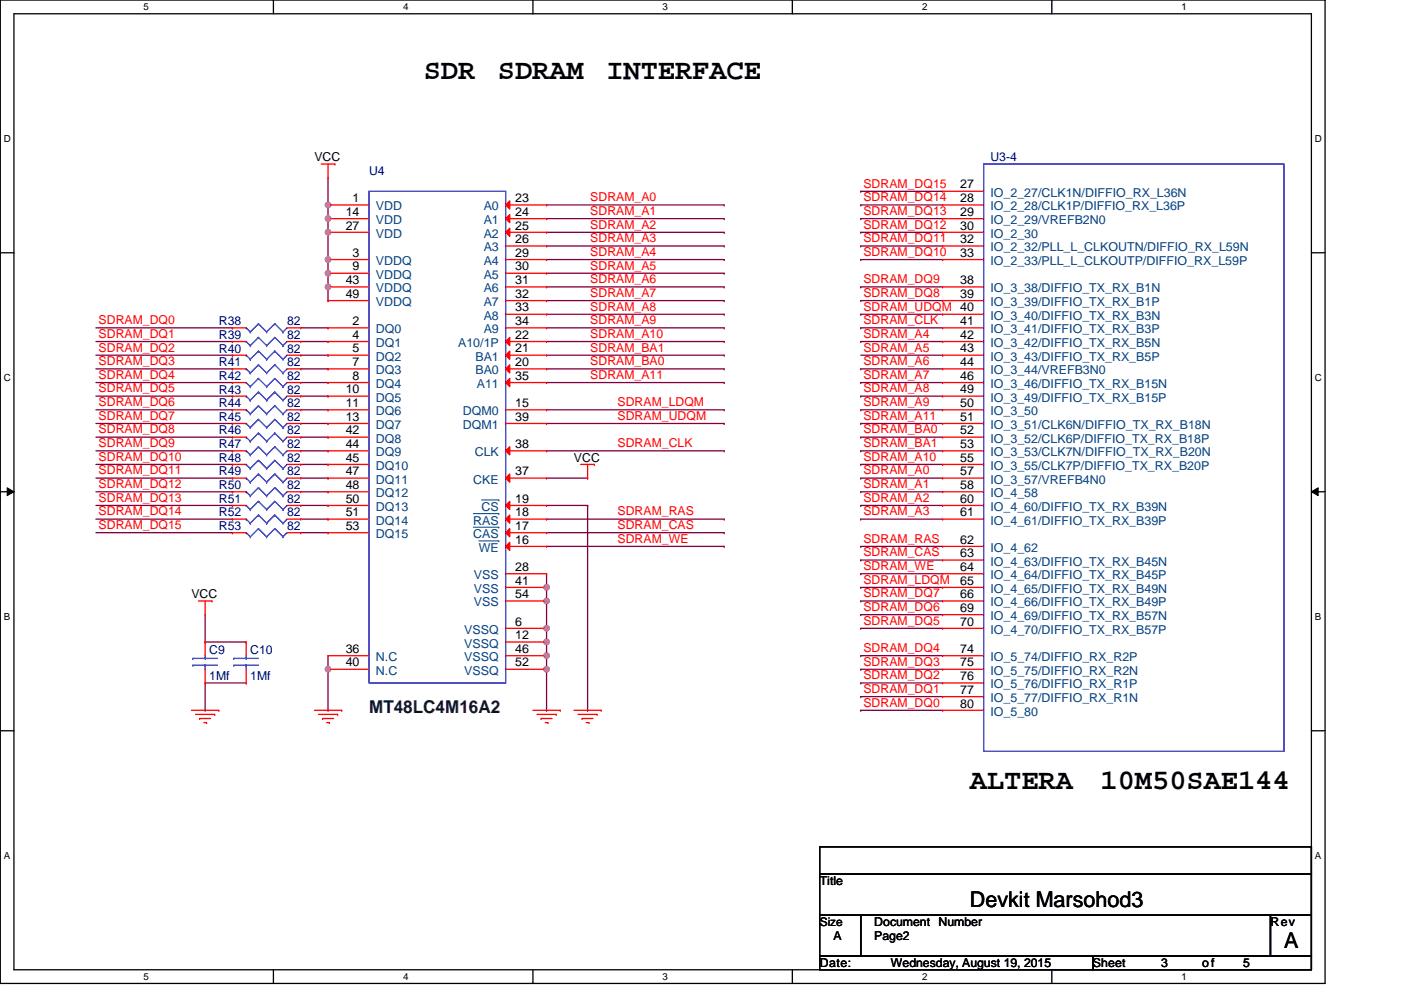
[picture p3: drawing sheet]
<svg xmlns="http://www.w3.org/2000/svg" width="297mm" height="210mm" viewBox="0 0 297 210" stroke-linecap="round" stroke-linejoin="round" font-family="sans-serif">
<defs><g id="words">
<g font-size="6.1">
<text x="89.8" y="16.7">SDR</text>
<text x="105.6" y="16.7">SDRAM</text>
<text x="128.6" y="16.7">INTERFACE</text>
<text x="205.7" y="167.2">ALTERA</text>
<text x="233.4" y="167.2">10M50SAE144</text>
</g>
<g font-size="4.6">
<text x="205.7" y="192.4">Devkit Marsohod3</text>
<text x="272.2" y="201.1">A</text>
</g>
<text font-size="3.7" fill="#000040" x="78.3" y="151.2">MT48LC4M16A2</text>
<g font-size="2.6">
<text x="66.7" y="34.2">VCC</text>
<text x="203.6" y="40">27</text>
<text x="73.3" y="45.8">14</text>
<text x="74.8" y="42.9">1</text>
<text x="109.2" y="42.9">23</text>
<text x="109.2" y="45.8">24</text>
<text x="203.6" y="42.9">28</text>
<text x="203.6" y="45.8">29</text>
<text x="73.3" y="48.7">27</text>
<text x="109.2" y="48.7">25</text>
<text x="109.2" y="51.6">26</text>
<text x="203.6" y="48.7">30</text>
<text x="203.6" y="51.6">32</text>
<text x="74.8" y="54.4">3</text>
<text x="74.8" y="57.3">9</text>
<text x="109.2" y="57.3">30</text>
<text x="109.2" y="54.4">29</text>
<text x="203.6" y="54.4">33</text>
<text x="73.3" y="60.2">43</text>
<text x="73.3" y="63.1">49</text>
<text x="109.2" y="63.1">32</text>
<text x="109.2" y="60.2">31</text>
<text x="203.6" y="60.2">38</text>
<text x="203.6" y="63.1">39</text>
<text x="74.8" y="68.9">2</text>
<text x="74.8" y="71.8">4</text>
<text x="109.2" y="71.8">22</text>
<text x="109.2" y="68.9">34</text>
<text x="109.2" y="66">33</text>
<text x="203.6" y="68.9">41</text>
<text x="203.6" y="71.8">42</text>
<text x="74.8" y="74.7">5</text>
<text x="74.8" y="77.6">7</text>
<text x="109.2" y="77.6">20</text>
<text x="109.2" y="74.7">21</text>
<text x="203.6" y="74.7">43</text>
<text x="203.6" y="77.6">44</text>
<text x="73.3" y="83.4">10</text>
<text x="74.8" y="80.5">8</text>
<text x="109.2" y="80.5">35</text>
<text x="203.6" y="80.5">46</text>
<text x="203.6" y="83.4">49</text>
<text x="73.3" y="86.3">11</text>
<text x="73.3" y="89.2">13</text>
<text x="109.2" y="86.3">15</text>
<text x="109.2" y="89.2">39</text>
<text x="203.6" y="86.3">50</text>
<text x="203.6" y="89.2">51</text>
<text x="73.3" y="95">44</text>
<text x="73.3" y="92.1">42</text>
<text x="109.2" y="95">38</text>
<text x="203.6" y="92.1">52</text>
<text x="203.6" y="95">53</text>
<text x="73.3" y="100.8">47</text>
<text x="73.3" y="97.9">45</text>
<text x="109.2" y="100.8">37</text>
<text x="121.7" y="97.9">VCC</text>
<text x="203.6" y="97.9">55</text>
<text x="203.6" y="100.8">57</text>
<text x="73.3" y="106.6">50</text>
<text x="73.3" y="103.7">48</text>
<text x="109.2" y="106.6">19</text>
<text x="203.6" y="103.7">58</text>
<text x="203.6" y="106.6">60</text>
<text x="73.3" y="112.4">53</text>
<text x="73.3" y="109.5">51</text>
<text x="109.2" y="112.4">17</text>
<text x="109.2" y="109.5">18</text>
<text x="203.6" y="109.5">61</text>
<text x="109.2" y="115.3">16</text>
<text x="203.6" y="118.2">63</text>
<text x="203.6" y="115.3">62</text>
<text x="109.2" y="124">41</text>
<text x="109.2" y="121.1">28</text>
<text x="203.6" y="121.1">64</text>
<text x="203.6" y="124">65</text>
<text x="40.6" y="126.9">VCC</text>
<text x="109.2" y="126.8">54</text>
<text x="203.6" y="126.8">66</text>
<text x="203.6" y="129.7">69</text>
<text x="109.2" y="132.6">6</text>
<text x="109.2" y="135.5">12</text>
<text x="203.6" y="132.6">70</text>
<text x="73.3" y="141.3">40</text>
<text x="73.3" y="138.4">36</text>
<text x="109.2" y="141.3">52</text>
<text x="109.2" y="138.4">46</text>
<text x="203.6" y="138.4">74</text>
<text x="203.6" y="141.3">75</text>
<text x="203.6" y="144.2">76</text>
<text x="203.6" y="147.1">77</text>
<text x="203.6" y="150">80</text>
<text x="173.8" y="187.7">Title</text>
<text x="185.4" y="196.4">Document Number</text>
<text x="269.4" y="196.4">Rev</text>
<text x="176.7" y="199.3">A</text>
<text x="185.4" y="199.3">Page2</text>
<text x="173.8" y="205">Date:</text>
<text x="188.9" y="205">Wednesday, August 19, 2015</text>
<text x="231.7" y="205">Sheet</text>
<text x="246.2" y="205">3</text>
<text x="254.9" y="205">of</text>
<text x="263.6" y="205">5</text>
</g>
<g font-size="2.6" fill="#000080">
<text x="210" y="34.2">U3-4</text>
<text x="78.3" y="37.1">U4</text>
<text x="46.4" y="71.8">R39</text>
<text x="46.4" y="69">R38</text>
<text x="60.9" y="71.8">82</text>
<text x="60.9" y="69">82</text>
<text x="46.4" y="77.6">R41</text>
<text x="46.4" y="74.7">R40</text>
<text x="60.9" y="77.6">82</text>
<text x="60.9" y="74.7">82</text>
<text x="46.4" y="80.5">R42</text>
<text x="46.4" y="83.4">R43</text>
<text x="60.9" y="80.5">82</text>
<text x="60.9" y="83.4">82</text>
<text x="46.4" y="86.3">R44</text>
<text x="46.4" y="89.2">R45</text>
<text x="60.9" y="86.3">82</text>
<text x="60.9" y="89.2">82</text>
<text x="46.4" y="92.1">R46</text>
<text x="46.4" y="95">R47</text>
<text x="60.9" y="92.1">82</text>
<text x="60.9" y="95">82</text>
<text x="46.4" y="97.9">R48</text>
<text x="46.4" y="100.8">R49</text>
<text x="60.9" y="97.9">82</text>
<text x="60.9" y="100.8">82</text>
<text x="46.4" y="106.6">R51</text>
<text x="46.4" y="103.7">R50</text>
<text x="60.9" y="106.6">82</text>
<text x="60.9" y="103.7">82</text>
<text x="46.4" y="109.5">R52</text>
<text x="46.4" y="112.4">R53</text>
<text x="60.9" y="109.5">82</text>
<text x="60.9" y="112.4">82</text>
<text x="44.4" y="138.7">C9</text>
<text x="53.1" y="138.7">C10</text>
<text x="44.4" y="144.2">1Mf</text>
<text x="53.1" y="144.2">1Mf</text>
</g>
<g font-size="2.6" fill="#f00">
<text x="183.1" y="39.8">SDRAM_DQ15</text>
<text x="125.2" y="45.6">SDRAM_A1</text>
<text x="125.2" y="42.7">SDRAM_A0</text>
<text x="183.1" y="42.7">SDRAM_DQ14</text>
<text x="183.1" y="45.6">SDRAM_DQ13</text>
<text x="125.2" y="51.4">SDRAM_A3</text>
<text x="125.2" y="48.5">SDRAM_A2</text>
<text x="183.1" y="51.4">SDRAM_DQ11</text>
<text x="183.1" y="48.5">SDRAM_DQ12</text>
<text x="125.2" y="54.3">SDRAM_A4</text>
<text x="125.2" y="57.2">SDRAM_A5</text>
<text x="183.1" y="54.3">SDRAM_DQ10</text>
<text x="125.2" y="65.8">SDRAM_A8</text>
<text x="125.2" y="62.9">SDRAM_A7</text>
<text x="125.2" y="60">SDRAM_A6</text>
<text x="183.1" y="60">SDRAM_DQ9</text>
<text x="183.1" y="62.9">SDRAM_DQ8</text>
<text x="183.1" y="65.8">SDRAM_UDQM 40</text>
<text x="20.9" y="68.7">SDRAM_DQ0</text>
<text x="20.9" y="71.6">SDRAM_DQ1</text>
<text x="125.2" y="71.6">SDRAM_A10</text>
<text x="125.2" y="68.7">SDRAM_A9</text>
<text x="183.1" y="68.7">SDRAM_CLK</text>
<text x="183.1" y="71.6">SDRAM_A4</text>
<text x="20.9" y="74.5">SDRAM_DQ2</text>
<text x="20.9" y="77.4">SDRAM_DQ3</text>
<text x="125.2" y="74.5">SDRAM_BA1</text>
<text x="125.2" y="77.4">SDRAM_BA0</text>
<text x="183.1" y="74.5">SDRAM_A5</text>
<text x="183.1" y="77.4">SDRAM_A6</text>
<text x="20.9" y="80.3">SDRAM_DQ4</text>
<text x="20.9" y="83.2">SDRAM_DQ5</text>
<text x="125.2" y="80.3">SDRAM_A11</text>
<text x="183.1" y="80.3">SDRAM_A7</text>
<text x="183.1" y="83.2">SDRAM_A8</text>
<text x="20.9" y="86.1">SDRAM_DQ6</text>
<text x="20.9" y="89">SDRAM_DQ7</text>
<text x="130.9" y="86.1">SDRAM_LDQM</text>
<text x="130.9" y="89">SDRAM_UDQM</text>
<text x="183.1" y="86.1">SDRAM_A9</text>
<text x="183.1" y="89">SDRAM_A11</text>
<text x="20.9" y="91.9">SDRAM_DQ8</text>
<text x="20.9" y="94.8">SDRAM_DQ9</text>
<text x="130.9" y="94.8">SDRAM_CLK</text>
<text x="183.1" y="91.9">SDRAM_BA0</text>
<text x="183.1" y="94.8">SDRAM_BA1</text>
<text x="20.9" y="97.7">SDRAM_DQ10</text>
<text x="20.9" y="100.6">SDRAM_DQ11</text>
<text x="183.1" y="97.7">SDRAM_A10</text>
<text x="183.1" y="100.6">SDRAM_A0</text>
<text x="20.9" y="106.4">SDRAM_DQ13</text>
<text x="20.9" y="103.5">SDRAM_DQ12</text>
<text x="183.1" y="103.5">SDRAM_A1</text>
<text x="183.1" y="106.4">SDRAM_A2</text>
<text x="20.9" y="112.2">SDRAM_DQ15</text>
<text x="20.9" y="109.3">SDRAM_DQ14</text>
<text x="130.9" y="112.2">SDRAM_CAS</text>
<text x="130.9" y="109.3">SDRAM_RAS</text>
<text x="183.1" y="109.3">SDRAM_A3</text>
<text x="130.9" y="115.1">SDRAM_WE</text>
<text x="183.1" y="115.1">SDRAM_RAS</text>
<text x="183.1" y="118">SDRAM_CAS</text>
<text x="183.1" y="120.9">SDRAM_WE</text>
<text x="183.1" y="123.8">SDRAM_LDQM</text>
<text x="183.1" y="129.5">SDRAM_DQ6</text>
<text x="183.1" y="126.6">SDRAM_DQ7</text>
<text x="183.1" y="132.4">SDRAM_DQ5</text>
<text x="183.1" y="138.2">SDRAM_DQ4</text>
<text x="183.1" y="141.1">SDRAM_DQ3</text>
<text x="183.1" y="144">SDRAM_DQ2</text>
<text x="183.1" y="146.9">SDRAM_DQ1</text>
<text x="183.1" y="149.8">SDRAM_DQ0</text>
</g>
<g font-size="2.6" fill="#004080">
<text x="210" y="41.7">IO_2_27/CLK1N/DIFFIO_RX_L36N</text>
<text x="79.7" y="44.6">VDD</text>
<text x="79.7" y="47.5">VDD</text>
<text x="102.5" y="44.6">A0</text>
<text x="102.5" y="47.5">A1</text>
<text x="210" y="44.6">IO_2_28/CLK1P/DIFFIO_RX_L36P</text>
<text x="210" y="47.5">IO_2_29/VREFB2N0</text>
<text x="79.7" y="50.4">VDD</text>
<text x="102.5" y="50.4">A2</text>
<text x="102.5" y="53.3">A3</text>
<text x="210" y="50.4">IO_2_30</text>
<text x="210" y="53.3">IO_2_32/PLL_L_CLKOUTN/DIFFIO_RX_L59N</text>
<text x="79.7" y="56.2">VDDQ</text>
<text x="79.7" y="59.1">VDDQ</text>
<text x="102.5" y="59.1">A5</text>
<text x="102.5" y="56.2">A4</text>
<text x="210" y="56.2">IO_2_33/PLL_L_CLKOUTP/DIFFIO_RX_L59P</text>
<text x="79.7" y="62">VDDQ</text>
<text x="79.7" y="64.9">VDDQ</text>
<text x="102.5" y="64.9">A7</text>
<text x="102.5" y="62">A6</text>
<text x="210" y="62">IO_3_38/DIFFIO_TX_RX_B1N</text>
<text x="210" y="64.9">IO_3_39/DIFFIO_TX_RX_B1P</text>
<text x="79.7" y="70.7">DQ0</text>
<text x="102.5" y="70.7">A9</text>
<text x="102.5" y="67.8">A8</text>
<text x="210" y="70.7">IO_3_41/DIFFIO_TX_RX_B3P</text>
<text x="210" y="67.8">IO_3_40/DIFFIO_TX_RX_B3N</text>
<text x="79.7" y="73.6">DQ1</text>
<text x="79.7" y="76.5">DQ2</text>
<text x="97.1" y="73.6">A10/1P</text>
<text x="100.8" y="76.5">BA1</text>
<text x="210" y="76.5">IO_3_43/DIFFIO_TX_RX_B5P</text>
<text x="210" y="73.6">IO_3_42/DIFFIO_TX_RX_B5N</text>
<text x="79.7" y="79.4">DQ3</text>
<text x="79.7" y="82.3">DQ4</text>
<text x="100.8" y="79.4">BA0</text>
<text x="101.1" y="82.3">A11</text>
<text x="210" y="79.4">IO_3_44/VREFB3N0</text>
<text x="210" y="82.3">IO_3_46/DIFFIO_TX_RX_B15N</text>
<text x="79.7" y="85.2">DQ5</text>
<text x="79.7" y="88.1">DQ6</text>
<text x="98.1" y="88.1">DQM0</text>
<text x="210" y="88.1">IO_3_50</text>
<text x="210" y="85.2">IO_3_49/DIFFIO_TX_RX_B15P</text>
<text x="79.7" y="91">DQ7</text>
<text x="79.7" y="93.9">DQ8</text>
<text x="98.1" y="91">DQM1</text>
<text x="210" y="93.9">IO_3_52/CLK6P/DIFFIO_TX_RX_B18P</text>
<text x="210" y="91">IO_3_51/CLK6N/DIFFIO_TX_RX_B18N</text>
<text x="79.7" y="99.6">DQ10</text>
<text x="79.7" y="96.8">DQ9</text>
<text x="100.6" y="96.8">CLK</text>
<text x="210" y="99.6">IO_3_55/CLK7P/DIFFIO_TX_RX_B20P</text>
<text x="210" y="96.8">IO_3_53/CLK7N/DIFFIO_TX_RX_B20N</text>
<text x="79.7" y="105.4">DQ12</text>
<text x="79.7" y="102.5">DQ11</text>
<text x="100.3" y="102.5">CKE</text>
<text x="210" y="102.5">IO_3_57/VREFB4N0</text>
<text x="210" y="105.4">IO_4_58</text>
<text x="79.7" y="111.2">DQ14</text>
<text x="79.7" y="108.3">DQ13</text>
<text x="100.3" y="111.2">RAS</text>
<text x="102.1" y="108.3">CS</text>
<text x="210" y="108.3">IO_4_60/DIFFIO_TX_RX_B39N</text>
<text x="210" y="111.2">IO_4_61/DIFFIO_TX_RX_B39P</text>
<text x="79.7" y="114.1">DQ15</text>
<text x="100.3" y="114.1">CAS</text>
<text x="101.5" y="117">WE</text>
<text x="210" y="119.9">IO_4_63/DIFFIO_TX_RX_B45N</text>
<text x="210" y="117">IO_4_62</text>
<text x="100.5" y="125.7">VSS</text>
<text x="100.5" y="122.8">VSS</text>
<text x="210" y="122.8">IO_4_64/DIFFIO_TX_RX_B45P</text>
<text x="210" y="125.7">IO_4_65/DIFFIO_TX_RX_B49N</text>
<text x="100.5" y="128.6">VSS</text>
<text x="210" y="128.6">IO_4_66/DIFFIO_TX_RX_B49P</text>
<text x="210" y="131.5">IO_4_69/DIFFIO_TX_RX_B57N</text>
<text x="98.4" y="134.4">VSSQ</text>
<text x="98.4" y="137.3">VSSQ</text>
<text x="210" y="134.4">IO_4_70/DIFFIO_TX_RX_B57P</text>
<text x="79.7" y="143.1">N.C</text>
<text x="79.7" y="140.2">N.C</text>
<text x="98.4" y="143.1">VSSQ</text>
<text x="98.4" y="140.2">VSSQ</text>
<text x="210" y="140.2">IO_5_74/DIFFIO_RX_R2P</text>
<text x="210" y="143.1">IO_5_75/DIFFIO_RX_R2N</text>
<text x="210" y="146">IO_5_76/DIFFIO_RX_R1P</text>
<text x="210" y="148.9">IO_5_77/DIFFIO_RX_R1N</text>
<text x="210" y="151.8">IO_5_80</text>
</g>
<text font-size="2.5" x="173.8" y="196.3">Size</text>
<g font-size="2.1">
<text x="30.5" y="2.2">5</text>
<text x="85.5" y="2.2">4</text>
<text x="140.5" y="2.2">3</text>
<text x="195.5" y="2.2">2</text>
<text x="250.5" y="2.2">1</text>
<text x=".8" y="30.1">D</text>
<text x="278.8" y="30.1">D</text>
<text x=".8" y="80.8">C</text>
<text x="278.8" y="80.8">C</text>
<text x=".8" y="131.4">B</text>
<text x="278.8" y="131.4">B</text>
<text x=".8" y="182.1">A</text>
<text x="278.8" y="182.1">A</text>
<text x="30.5" y="207.8">5</text>
<text x="85.5" y="207.8">4</text>
<text x="140.5" y="207.8">3</text>
<text x="195.5" y="207.8">2</text>
<text x="250.5" y="207.8">1</text>
</g>
</g></defs>
<path d="M.1 0h280.8v208.5h-280.8zM3 2.9h275v202.7h-275z" fill="none" stroke="#000" stroke-width=".28"/>
<g fill="#fff">
<path d="M30.5 .3h1.1v2.3h-1.1z"/>
<path d="M30.5 205.9h1.1v2.3h-1.1z"/>
</g>
<path d="M58 0v2.9M58 205.6v2.9" fill="none" stroke="#000" stroke-width=".28"/>
<g fill="#fff">
<path d="M85.5 .3h1.1v2.3h-1.1z"/>
<path d="M85.5 205.9h1.1v2.3h-1.1z"/>
</g>
<path d="M113 0v2.9M113 205.6v2.9" fill="none" stroke="#000" stroke-width=".28"/>
<g fill="#fff">
<path d="M140.5 .3h1.1v2.3h-1.1z"/>
<path d="M140.5 205.9h1.1v2.3h-1.1z"/>
</g>
<path d="M168 0v2.9M168 205.6v2.9" fill="none" stroke="#000" stroke-width=".28"/>
<g fill="#fff">
<path d="M195.5 .3h1.2v2.3h-1.2z"/>
<path d="M195.5 205.9h1.2v2.3h-1.2z"/>
</g>
<path d="M223 0v2.9M223 205.6v2.9" fill="none" stroke="#000" stroke-width=".28"/>
<g fill="#fff">
<path d="M250.5 .3h1.2v2.3h-1.2z"/>
<path d="M250.5 205.9h1.2v2.3h-1.2z"/>
<path d="M.8 28.3h1.5v2.3h-1.5z"/>
<path d="M278.8 28.3h1.5v2.3h-1.5z"/>
<path d="M.8 78.9h1.5v2.3h-1.5z"/>
<path d="M278.8 78.9h1.5v2.3h-1.5z"/>
</g>
<path d="M.1 53.6h2.9M278 53.6h2.9" fill="none" stroke="#000" stroke-width=".28"/>
<g fill="#fff">
<path d="M.8 129.6h1.4v2.3h-1.4z"/>
<path d="M278.8 129.6h1.4v2.3h-1.4z"/>
</g>
<path d="M.1 104.3h2.9M278 104.3h2.9" fill="none" stroke="#000" stroke-width=".28"/>
<path d="M1.5 103.4l1.5 .9-1.5 .8zM278 104.3l1.5-.9v1.7z" fill="#000"/>
<path d="M1.5 103.4l1.5 .9-1.5 .8zM278 104.3l1.5-.9v1.7z" fill="none" stroke="#000" stroke-width=".21"/>
<g fill="#fff">
<path d="M.8 180.3h1.4v2.3h-1.4z"/>
<path d="M278.8 180.3h1.4v2.3h-1.4z"/>
</g>
<path d="M.1 154.9h2.9M278 154.9h2.9" fill="none" stroke="#000" stroke-width=".28"/>
<g fill="none" stroke="#800040" stroke-width=".28">
<path d="M69.6 37.7v5.8M69.6 57.9h.1M69.6 43.5h.1M69.6 55v2.9M115.9 52.2h37.6M115.9 49.3h37.6M153.5 52.2h.1M153.5 49.3h.1M182.5 52.2h.1M182.5 52.2h17.4M20.3 69.5h29M49.3 69.5h.1"/>
<path d="M63.8 78.2h5.8M69.6 78.2h.1M20.3 98.5h29M49.3 98.5h.1M20.3 112.9h29M49.3 112.9h.1M115.9 136.1h.1M115.9 133.2h.1M115.9 127.4v8.7M182.5 144.8h.1M182.5 144.8h17.4"/>
</g>
<circle cx="115.9" cy="127.4" r=".57" fill="#f0f"/>
<circle cx="115.9" cy="127.4" r=".57" fill="none" stroke="#f0f" stroke-width=".28"/>
<circle cx="115.9" cy="133.2" r=".57" fill="#f0f"/>
<circle cx="115.9" cy="133.2" r=".57" fill="none" stroke="#f0f" stroke-width=".28"/>
<g fill="none" stroke="#800040" stroke-width=".28">
<path d="M69.6 49.3h.1M69.6 55h.1M69.6 46.4v8.6M182.5 43.5h.1M182.5 43.5h17.4M63.8 75.3h5.8M69.6 75.3h.1M115.9 72.4h37.6M115.9 66.6h37.6M153.5 72.4h.1M153.5 66.6h.1M20.3 86.9h29"/>
<path d="M49.3 86.9h.1M63.8 98.5h5.8M69.6 98.5h.1M20.3 107.2h29M20.3 104.3h29M49.3 107.2h.1M49.3 104.3h.1M124.6 107.2v43.4M182.5 130.3h.1M182.5 130.3h17.4M43.5 150.6h.1M43.5 144.8v5.8"/>
<path d="M124.6 150.6h.1"/>
</g>
<circle cx="69.6" cy="49.2" r=".57" fill="#f0f"/>
<circle cx="69.6" cy="49.2" r=".57" fill="none" stroke="#f0f" stroke-width=".28"/>
<circle cx="69.6" cy="55" r=".57" fill="#f0f"/>
<circle cx="69.6" cy="55" r=".57" fill="none" stroke="#f0f" stroke-width=".28"/>
<g fill="none" stroke="#800040" stroke-width=".28">
<path d="M115.9 55h37.6M153.5 55h.1M182.5 49.3h.1M182.5 49.3h17.4M115.9 69.5h37.6M153.5 69.5h.1M20.3 92.7h29M20.3 81.1h29M49.3 92.7h.1M49.3 81.1h.1M63.8 95.6h5.8M63.8 89.8h5.8"/>
<path d="M63.8 86.9h5.8M69.6 95.6h.1M69.6 89.8h.1M69.6 86.9h.1M115.9 95.6h37.6M115.9 86.9h37.6M153.5 86.9h.1M153.5 95.6h.1M63.8 112.9h5.8M69.6 112.9h.1M115.9 101.4h8.7M115.9 112.9h37.6"/>
<path d="M115.9 107.2h8.7M124.6 101.4h.1M124.6 107.2h.1M153.5 112.9h.1M115.9 139v11.6M182.5 133.2h.1M182.5 133.2h17.4M43.5 144.8h8.7M52.2 144.8h.1M115.9 150.6h.1M115.9 141.9h.1"/>
</g>
<circle cx="115.9" cy="141.9" r=".57" fill="#f0f"/>
<circle cx="115.9" cy="141.9" r=".57" fill="none" stroke="#f0f" stroke-width=".28"/>
<g fill="none" stroke="#800040" stroke-width=".28">
<path d="M63.8 69.5h5.8M69.6 69.5h.1M115.9 75.3h37.6M115.9 78.2h37.6M153.5 75.3h.1M153.5 78.2h.1M20.3 95.6h29M20.3 84h29M49.3 95.6h.1M49.3 84h.1M115.9 89.8h37.6M153.5 89.8h.1"/>
<path d="M115.9 115.8h37.6M115.9 110.1h37.6M153.5 115.8h.1M153.5 110.1h.1M43.5 136.1h.1M43.5 130.3v5.8M182.5 139h.1M182.5 127.4h.1M182.5 139h17.4M182.5 127.4h17.4M69.6 150.6h.1M69.6 141.9v8.7"/>
<path d="M182.5 147.7h.1M182.5 141.9h.1M182.5 147.7h17.4M182.5 141.9h17.4"/>
</g>
<circle cx="69.6" cy="141.9" r=".57" fill="#f0f"/>
<circle cx="69.6" cy="141.9" r=".57" fill="none" stroke="#f0f" stroke-width=".28"/>
<path d="M69.6 57.9v5.8M115.9 46.4h37.6M153.5 46.4h.1M20.3 72.4h29M49.3 72.4h.1M69.6 63.7h.1M69.6 60.8h.1M63.8 81.1h5.8M69.6 81.1h.1M63.8 107.2h5.8M69.6 107.2h.1" fill="none" stroke="#800040" stroke-width=".28"/>
<circle cx="69.6" cy="57.9" r=".57" fill="#f0f"/>
<circle cx="69.6" cy="57.9" r=".57" fill="none" stroke="#f0f" stroke-width=".28"/>
<circle cx="69.6" cy="60.8" r=".57" fill="#f0f"/>
<circle cx="69.6" cy="60.8" r=".57" fill="none" stroke="#f0f" stroke-width=".28"/>
<path d="M63.8 84h5.8M69.6 84h.1M115.9 139h.1M115.9 136.1v2.9M182.5 150.6h.1M182.5 150.6h17.4" fill="none" stroke="#800040" stroke-width=".28"/>
<circle cx="115.9" cy="136.1" r=".57" fill="#f0f"/>
<circle cx="115.9" cy="136.1" r=".57" fill="none" stroke="#f0f" stroke-width=".28"/>
<circle cx="115.9" cy="139" r=".57" fill="#f0f"/>
<circle cx="115.9" cy="139" r=".57" fill="none" stroke="#f0f" stroke-width=".28"/>
<path d="M63.8 72.4h5.8M69.6 72.4h.1M115.9 81.1h37.6M153.5 81.1h.1M63.8 101.4h5.8M69.6 101.4h.1M115.9 127.4h.1M115.9 124.5v2.9" fill="none" stroke="#800040" stroke-width=".28"/>
<circle cx="115.9" cy="124.5" r=".57" fill="#f0f"/>
<circle cx="115.9" cy="124.5" r=".57" fill="none" stroke="#f0f" stroke-width=".28"/>
<g fill="none" stroke="#800040" stroke-width=".28">
<path d="M69.6 46.4h.1M69.6 43.5v2.9M182.5 55h.1M182.5 55h17.4M20.3 75.3h29M49.3 75.3h.1M115.9 60.8h37.6M115.9 63.7h37.6M153.5 63.7h.1M153.5 60.8h.1M182.5 60.8h.1M182.5 60.8h17.4"/>
<path d="M20.3 89.8h29M49.3 89.8h.1M20.3 101.4h29M49.3 101.4h.1M63.8 104.3h5.8M69.6 104.3h.1M43.5 136.1h8.7M52.2 136.1h.1M69.6 139v2.9M115.9 124.5h.1M115.9 121.6v2.9M69.6 141.9h.1"/>
</g>
<circle cx="69.6" cy="43.5" r=".57" fill="#f0f"/>
<circle cx="69.6" cy="43.5" r=".57" fill="none" stroke="#f0f" stroke-width=".28"/>
<circle cx="69.6" cy="46.3" r=".57" fill="#f0f"/>
<circle cx="69.6" cy="46.3" r=".57" fill="none" stroke="#f0f" stroke-width=".28"/>
<g fill="none" stroke="#800040" stroke-width=".28">
<path d="M115.9 57.9h37.6M115.9 43.5h37.6M153.5 57.9h.1M153.5 43.5h.1M182.5 40.6h.1M182.5 46.4h.1M182.5 40.6h17.4M182.5 46.4h17.4M20.3 78.2h29M49.3 78.2h.1M182.5 63.7h.1M182.5 66.6h.1"/>
<path d="M182.5 69.5h.1M182.5 72.4h.1M182.5 78.2h.1M182.5 63.7h17.4M182.5 78.2h17.4M182.5 66.6h17.4M182.5 69.5h17.4M182.5 72.4h17.4M182.5 75.3h17.4M199.9 75.3h.1M63.8 92.7h5.8M69.6 92.7h.1"/>
<path d="M182.5 81.1h.1M182.5 84h.1M182.5 86.9h.1M182.5 89.8h.1M182.5 92.7h.1M182.5 95.6h.1M182.5 98.5h.1M182.5 92.7h17.4M182.5 81.1h17.4M182.5 84h17.4M182.5 86.9h17.4M182.5 89.8h17.4"/>
<path d="M182.5 95.6h17.4M182.5 98.5h17.4M20.3 110.1h29M49.3 110.1h.1M63.8 110.1h5.8M69.6 110.1h.1M182.5 101.4h.1M182.5 104.3h.1M182.5 107.2h.1M182.5 110.1h.1M182.5 115.8h.1M182.5 118.7h.1"/>
<path d="M182.5 110.1h17.4M182.5 101.4h17.4M182.5 104.3h17.4M182.5 107.2h17.4M182.5 115.8h17.4M182.5 118.7h17.4M182.5 121.6h.1M182.5 124.5h.1M182.5 121.6h17.4M182.5 124.5h17.4"/>
</g>
<g fill="none" stroke="#f00" stroke-width=".28">
<path d="M68.1 34.8h2.9M69.6 37.7h.1M69.6 34.8v2.9M71 34.8h.1M199.9 40.6h.1M199.9 43.5h.1M199.9 46.4h.1M199.9 49.3h.1M199.9 52.2h.1M199.9 55h.1M199.9 40.6h8.7M199.9 43.5h8.7"/>
<path d="M199.9 46.4h8.7M199.9 49.3h8.7M199.9 52.2h8.7M199.9 55h8.7M49.3 78.2h.1M49.3 72.4h.1M49.3 69.5h.1M49.3 69.5h2.9M49.3 78.2h2.9M49.3 72.4h2.9M60.9 69.5h2.9M60.9 78.2h2.9"/>
<path d="M60.9 72.4h2.9M63.8 78.2h.1M63.8 72.4h.1M63.8 69.5h.1M199.9 60.8h.1M199.9 63.7h.1M199.9 69.5h.1M199.9 75.3h.1M199.9 78.2h.1M199.9 66.6h.1M199.9 72.4h.1M199.9 60.8h8.7"/>
<path d="M199.9 63.7h8.7M199.9 69.5h8.7M199.9 75.3h8.7M199.9 78.2h8.7M199.9 66.6h8.7M199.9 72.4h8.7M49.3 86.9h.1M49.3 98.5h.1M49.3 89.8h.1M49.3 81.1h.1M49.3 92.7h.1M49.3 84h.1"/>
<path d="M49.3 98.5h2.9M49.3 86.9h2.9M49.3 81.1h2.9M49.3 92.7h2.9M49.3 89.8h2.9M49.3 84h2.9M60.9 98.5h2.9M60.9 86.9h2.9M60.9 81.1h2.9M60.9 92.7h2.9M60.9 89.8h2.9M60.9 84h2.9"/>
<path d="M63.8 86.9h.1M63.8 98.5h.1M63.8 89.8h.1M63.8 81.1h.1M63.8 92.7h.1M63.8 84h.1M123.1 98.5h2.9M124.6 98.5v2.9M126 98.5h.1M199.9 81.1h.1M199.9 86.9h.1M199.9 92.7h.1"/>
<path d="M199.9 89.8h.1M199.9 98.5h.1M199.9 95.6h.1M199.9 84h.1M199.9 98.5h8.7M199.9 86.9h8.7M199.9 81.1h8.7M199.9 92.7h8.7M199.9 89.8h8.7M199.9 95.6h8.7M199.9 84h8.7M49.3 107.2h.1"/>
<path d="M49.3 110.1h.1M49.3 101.4h.1M49.3 112.9h.1M49.3 104.3h.1M49.3 107.2h2.9M49.3 101.4h2.9M49.3 104.3h2.9M49.3 110.1h2.9M49.3 112.9h2.9M60.9 107.2h2.9M60.9 101.4h2.9M60.9 104.3h2.9"/>
<path d="M60.9 110.1h2.9M60.9 112.9h2.9M63.8 107.2h.1M63.8 110.1h.1M63.8 101.4h.1M63.8 112.9h.1M63.8 104.3h.1M124.6 101.4h.1M199.9 101.4h.1M199.9 104.3h.1M199.9 118.7h.1M199.9 107.2h.1"/>
<path d="M199.9 110.1h.1M199.9 115.8h.1M199.9 107.2h8.7M199.9 101.4h8.7M199.9 104.3h8.7M199.9 118.7h8.7M199.9 110.1h8.7M199.9 115.8h8.7M42.1 127.4h2.9M43.5 130.3h.1M43.5 136.1h.1M43.5 127.4v2.9"/>
<path d="M43.5 136.1v2.9M45 127.4h.1M199.9 121.6h.1M199.9 124.5h.1M199.9 127.4h.1M199.9 130.3h.1M199.9 133.2h.1M199.9 139h.1M199.9 127.4h8.7M199.9 121.6h8.7M199.9 124.5h8.7M199.9 130.3h8.7"/>
<path d="M199.9 133.2h8.7M199.9 139h8.7M40.6 150.6h5.8M41.5 151.5h4M42.3 152.3h.1M42.3 152.3h2.4M43.2 153.2h.6M43.5 144.8h.1M43.5 141.9v2.9M43.8 153.2h.1M45.5 151.5h.1M46.4 150.6h.1"/>
<path d="M66.7 150.6h5.8M67.5 151.5h4.1M68.4 152.3h.1M68.4 152.3h2.3M69.3 153.2h.5M69.8 153.2h.1M71.6 151.5h.1M72.5 150.6h.1M113 150.6h5.8M113.9 151.5h4M114.7 152.3h.1M114.7 152.3h2.3"/>
<path d="M115.6 153.2h.6M116.2 153.2h.1M117.9 151.5h.1M118.8 150.6h.1M121.7 150.6h5.8M122.6 151.5h4M123.4 152.3h.1M123.4 152.3h2.3M124.3 153.2h.6M124.9 153.2h.1M126.6 151.5h.1M127.5 150.6h.1"/>
<path d="M199.9 141.9h.1M199.9 144.8h.1M199.9 147.7h.1M199.9 150.6h.1M199.9 150.6h8.7M199.9 141.9h8.7M199.9 144.8h8.7M199.9 147.7h8.7"/>
</g>
<path d="M173.8 179.6h104.2v5.7h-104.2zM173.8 185.3h104.2v8.7h-104.2zM173.8 194h8.7v8.7h-8.7zM182.5 194h86.9v8.7h-86.9zM269.4 194h8.6v8.7h-8.6zM173.8 202.7h57.9v2.9h-57.9zM231.7 202.7h46.3v2.9h-46.3z" fill="none" stroke="#000" stroke-width=".28"/>
<g fill="none" stroke="#00f" stroke-width=".28">
<path d="M208.6 34.8h63.6v124.5h-63.6zM78.2 40.6h29v104.2h-29zM52.2 78.2h.1M52.2 72.4h.1M52.2 69.5h.1M52.2 78.2l.9 .9M52.2 72.4l.9 .9M52.2 69.5l.9 .9M53.1 79.1h.1M53.1 73.3h.1M53.1 70.4h.1M54.8 77.3h.1"/>
<path d="M54.8 71.5h.1M54.8 68.6h.1M54.8 77.3l1.7 1.8M54.8 77.3l-1.7 1.8M54.8 71.5l1.7 1.8M54.8 71.5l-1.7 1.8M54.8 68.6l1.7 1.8M54.8 68.6l-1.7 1.8M56.5 79.1h.1M56.5 73.3h.1M56.5 70.4h.1M58.3 77.3h.1"/>
<path d="M58.3 71.5h.1M58.3 68.6h.1M58.3 77.3l1.7 1.8M58.3 77.3l-1.8 1.8M58.3 71.5l1.7 1.8M58.3 71.5l-1.8 1.8M58.3 68.6l1.7 1.8M58.3 68.6l-1.8 1.8M60 79.1h.1M60 73.3h.1M60 70.4h.1M60.9 78.2l-.9 .9"/>
<path d="M60.9 72.4l-.9 .9M60.9 69.5l-.9 .9M52.2 86.9h.1M52.2 98.5h.1M52.2 89.8h.1M52.2 81.1h.1M52.2 92.7h.1M52.2 84h.1M52.2 86.9l.9 .9M52.2 98.5l.9 .8M52.2 89.8l.9 .9M52.2 81.1l.9 .9"/>
<path d="M52.2 92.7l.9 .9M52.2 84l.9 .9M53.1 87.8h.1M53.1 99.3h.1M53.1 90.7h.1M53.1 82h.1M53.1 93.6h.1M53.1 84.9h.1M54.8 86h.1M54.8 97.6h.1M54.8 88.9h.1M54.8 80.2h.1"/>
<path d="M54.8 91.8h.1M54.8 83.1h.1M54.8 86l1.7 1.8M54.8 86l-1.7 1.8M54.8 97.6l1.7 1.7M54.8 97.6l-1.7 1.7M54.8 88.9l1.7 1.8M54.8 88.9l-1.7 1.8M54.8 80.2l1.7 1.8M54.8 80.2l-1.7 1.8M54.8 91.8l1.7 1.8M54.8 91.8l-1.7 1.8"/>
<path d="M54.8 83.1l1.7 1.8M54.8 83.1l-1.7 1.8M56.5 87.8h.1M56.5 99.3h.1M56.5 90.7h.1M56.5 82h.1M56.5 93.6h.1M56.5 84.9h.1M58.3 86h.1M58.3 97.6h.1M58.3 88.9h.1M58.3 80.2h.1"/>
<path d="M58.3 91.8h.1M58.3 83.1h.1M58.3 86l1.7 1.8M58.3 86l-1.8 1.8M58.3 97.6l1.7 1.7M58.3 97.6l-1.8 1.7M58.3 88.9l1.7 1.8M58.3 88.9l-1.8 1.8M58.3 80.2l1.7 1.8M58.3 80.2l-1.8 1.8M58.3 91.8l1.7 1.8M58.3 91.8l-1.8 1.8"/>
<path d="M58.3 83.1l1.7 1.8M58.3 83.1l-1.8 1.8M60 87.8h.1M60 99.3h.1M60 90.7h.1M60 82h.1M60 93.6h.1M60 84.9h.1M60.9 86.9l-.9 .9M60.9 98.5l-.9 .8M60.9 89.8l-.9 .9M60.9 81.1l-.9 .9"/>
<path d="M60.9 92.7l-.9 .9M60.9 84l-.9 .9M52.2 107.2h.1M52.2 110.1h.1M52.2 101.4h.1M52.2 112.9h.1M52.2 104.3h.1M52.2 107.2l.9 .8M52.2 110.1l.9 .8M52.2 101.4l.9 .8M52.2 112.9l.9 .9M52.2 104.3l.9 .8"/>
<path d="M53.1 108h.1M53.1 110.9h.1M53.1 102.2h.1M53.1 113.8h.1M53.1 105.1h.1M54.8 106.3h.1M54.8 109.2h.1M54.8 100.5h.1M54.8 112.1h.1M54.8 103.4h.1M54.8 106.3l1.7 1.7M54.8 106.3l-1.7 1.7"/>
<path d="M54.8 109.2l1.7 1.7M54.8 109.2l-1.7 1.7M54.8 100.5l1.7 1.7M54.8 100.5l-1.7 1.7M54.8 112.1l1.7 1.7M54.8 112.1l-1.7 1.7M54.8 103.4l1.7 1.7M54.8 103.4l-1.7 1.7M56.5 108h.1M56.5 110.9h.1M56.5 102.2h.1M56.5 113.8h.1"/>
<path d="M56.5 105.1h.1M58.3 106.3h.1M58.3 109.2h.1M58.3 100.5h.1M58.3 112.1h.1M58.3 103.4h.1M58.3 106.3l1.7 1.7M58.3 106.3l-1.8 1.7M58.3 109.2l1.7 1.7M58.3 109.2l-1.8 1.7M58.3 100.5l1.7 1.7M58.3 100.5l-1.8 1.7"/>
<path d="M58.3 112.1l1.7 1.7M58.3 112.1l-1.8 1.7M58.3 103.4l1.7 1.7M58.3 103.4l-1.8 1.7M60 108h.1M60 110.9h.1M60 102.2h.1M60 113.8h.1M60 105.1h.1M60.9 107.2l-.9 .8M60.9 110.1l-.9 .8M60.9 101.4l-.9 .8"/>
<path d="M60.9 112.9l-.9 .9M60.9 104.3l-.9 .8M40.9 139.6h.1M40.9 139.6h5.2M43.5 139.6h.1M43.5 139v.6M40.9 141h.1M40.9 141h5.2M43.5 141h.1M43.5 141v.9"/>
</g>
<path d="M107.2 115.8l.9-.8v1.7z" fill="#f00"/>
<path d="M107.2 115.8l.9-.8v1.7zM107.2 115.8h8.7M115.9 115.8h.1" fill="none" stroke="#f00" stroke-width=".28"/>
<path d="M101.5 114.7h4.3M105.8 114.7h.1" fill="none" stroke="#004080" stroke-width=".21"/>
<path d="M107.2 112.9l.9-.8v1.7z" fill="#f00"/>
<path d="M107.2 112.9l.9-.8v1.7zM107.2 112.9h8.7M115.9 112.9h.1" fill="none" stroke="#f00" stroke-width=".28"/>
<path d="M100.3 111.8h5.5M105.8 111.8h.1" fill="none" stroke="#004080" stroke-width=".21"/>
<path d="M107.2 110.1l.9-.9v1.7z" fill="#f00"/>
<path d="M107.2 110.1l.9-.9v1.7zM107.2 110.1h8.7M115.9 110.1h.1" fill="none" stroke="#f00" stroke-width=".28"/>
<path d="M100.3 108.9h5.5M105.8 108.9h.1" fill="none" stroke="#004080" stroke-width=".21"/>
<path d="M107.2 107.2l.9-.9v1.7z" fill="#f00"/>
<path d="M107.2 107.2l.9-.9v1.7zM107.2 107.2h8.7M115.9 107.2h.1" fill="none" stroke="#f00" stroke-width=".28"/>
<path d="M102.1 106h3.7M105.8 106h.1" fill="none" stroke="#004080" stroke-width=".21"/>
<path d="M107.2 78.2l.9-.9v1.8z" fill="#f00"/>
<path d="M107.2 78.2l.9-.9v1.8zM107.2 78.2h8.7M115.9 78.2h.1" fill="none" stroke="#f00" stroke-width=".28"/>
<path d="M107.2 75.3l.9-.9v1.8z" fill="#f00"/>
<path d="M107.2 75.3l.9-.9v1.8zM107.2 75.3h8.7M115.9 75.3h.1" fill="none" stroke="#f00" stroke-width=".28"/>
<path d="M107.2 72.4l.9-.9v1.8z" fill="#f00"/>
<path d="M107.2 72.4l.9-.9v1.8zM107.2 72.4h8.7M115.9 72.4h.1" fill="none" stroke="#f00" stroke-width=".28"/>
<path d="M107.2 43.5l.9-.9v1.7z" fill="#f00"/>
<path d="M107.2 43.5l.9-.9v1.7zM107.2 43.5h8.7M115.9 43.5h.1" fill="none" stroke="#f00" stroke-width=".28"/>
<path d="M107.2 46.4l.9-.9v1.7z" fill="#f00"/>
<g fill="none" stroke="#f00" stroke-width=".28">
<path d="M69.6 43.5h.1M69.6 55h.1M69.6 57.9h.1M69.6 46.4h.1M69.6 46.4h8.6M69.6 43.5h8.6M69.6 55h8.6M69.6 57.9h8.6M107.2 46.4l.9-.9v1.7zM107.2 46.4h8.7M115.9 46.4h.1M69.6 69.5h.1"/>
<path d="M69.6 72.4h.1M69.6 75.3h.1M69.6 78.2h.1M69.6 60.8h.1M69.6 69.5h8.6M69.6 72.4h8.6M69.6 75.3h8.6M69.6 78.2h8.6M69.6 60.8h8.6M69.6 81.1h.1M69.6 84h.1M69.6 86.9h.1"/>
<path d="M69.6 89.8h.1M69.6 98.5h.1M69.6 95.6h.1M69.6 92.7h.1M69.6 81.1h8.6M69.6 84h8.6M69.6 86.9h8.6M69.6 89.8h8.6M69.6 98.5h8.6M69.6 95.6h8.6M69.6 92.7h8.6M107.2 86.9h8.7"/>
<path d="M107.2 89.8h8.7M115.9 86.9h.1M115.9 89.8h.1M69.6 112.9h.1M69.6 110.1h.1M69.6 107.2h.1M69.6 104.3h.1M69.6 101.4h.1M69.6 112.9h8.6M69.6 110.1h8.6M69.6 107.2h8.6M69.6 104.3h8.6"/>
<path d="M69.6 101.4h8.6M69.6 139h.1M69.6 139h8.6M107.2 133.2h8.7M107.2 136.1h8.7M107.2 127.4h8.7M115.9 133.2h.1M115.9 136.1h.1M115.9 127.4h.1M69.6 141.9h.1M69.6 141.9h8.6"/>
</g>
<path d="M107.2 95.6l.9-.9v1.8z" fill="#f00"/>
<path d="M107.2 95.6l.9-.9v1.8zM107.2 95.6h8.7M115.9 95.6h.1" fill="none" stroke="#f00" stroke-width=".28"/>
<path d="M107.2 101.4l.9-.9v1.7z" fill="#f00"/>
<path d="M107.2 69.5h8.7M107.2 66.6h8.7M107.2 63.7h8.7M115.9 69.5h.1M115.9 66.6h.1M115.9 63.7h.1M107.2 101.4l.9-.9v1.7zM107.2 101.4h8.7M115.9 101.4h.1" fill="none" stroke="#f00" stroke-width=".28"/>
<path d="M107.2 49.3l.9-.9v1.7z" fill="#f00"/>
<g fill="none" stroke="#f00" stroke-width=".28">
<path d="M69.6 49.3h.1M69.6 49.3h8.6M107.2 49.3l.9-.9v1.7zM107.2 49.3h8.7M107.2 57.9h8.7M107.2 55h8.7M107.2 52.2h8.7M115.9 49.3h.1M115.9 57.9h.1M115.9 55h.1M115.9 52.2h.1M69.6 63.7h.1"/>
<path d="M69.6 63.7h8.6M107.2 60.8h8.7M115.9 60.8h.1M107.2 124.5h8.7M107.2 139h8.7M107.2 121.6h8.7M115.9 124.5h.1M115.9 139h.1M115.9 121.6h.1M107.2 141.9h8.7M115.9 141.9h.1"/>
</g>
<path d="M107.2 81.1l.9-.9v1.8z" fill="#f00"/>
<g fill="none" stroke="#f00" stroke-width=".28">
<path d="M49.3 75.3h.1M49.3 75.3h2.9M60.9 75.3h2.9M63.8 75.3h.1M49.3 95.6h.1M49.3 95.6h2.9M60.9 95.6h2.9M63.8 95.6h.1M107.2 81.1l.9-.9v1.8zM107.2 81.1h8.7M115.9 81.1h.1M52.2 136.1h.1"/>
<path d="M52.2 136.1v2.9M52.2 144.8h.1M52.2 141.9v2.9"/>
</g>
<g fill="none" stroke="#00f" stroke-width=".28">
<path d="M52.2 75.3h.1M52.2 75.3l.9 .9M53.1 76.2h.1M54.8 74.4h.1M54.8 74.4l1.7 1.8M54.8 74.4l-1.7 1.8M56.5 76.2h.1M58.3 74.4h.1M58.3 74.4l1.7 1.8M58.3 74.4l-1.8 1.8M60 76.2h.1M60.9 75.3l-.9 .9"/>
<path d="M52.2 95.6h.1M52.2 95.6l.9 .9M53.1 96.5h.1M54.8 94.7h.1M54.8 94.7l1.7 1.8M54.8 94.7l-1.7 1.8M56.5 96.5h.1M58.3 94.7h.1M58.3 94.7l1.7 1.8M58.3 94.7l-1.8 1.8M60 96.5h.1M60.9 95.6l-.9 .9"/>
<path d="M49.6 139.6h.1M49.6 139.6h5.2M52.2 139.6h.1M52.2 139v.6M49.6 141h.1M49.6 141h5.2M52.2 141h.1M52.2 141v.9"/>
</g>
<circle cx="115.9" cy="127.4" r=".57" fill="#f0f"/>
<circle cx="115.9" cy="127.4" r=".57" fill="none" stroke="#f0f" stroke-width=".28"/>
<circle cx="115.9" cy="133.2" r=".57" fill="#f0f"/>
<circle cx="115.9" cy="133.2" r=".57" fill="none" stroke="#f0f" stroke-width=".28"/>
<circle cx="69.6" cy="49.2" r=".57" fill="#f0f"/>
<circle cx="69.6" cy="49.2" r=".57" fill="none" stroke="#f0f" stroke-width=".28"/>
<circle cx="69.6" cy="55" r=".57" fill="#f0f"/>
<circle cx="69.6" cy="55" r=".57" fill="none" stroke="#f0f" stroke-width=".28"/>
<circle cx="115.9" cy="141.9" r=".57" fill="#f0f"/>
<circle cx="115.9" cy="141.9" r=".57" fill="none" stroke="#f0f" stroke-width=".28"/>
<circle cx="69.6" cy="141.9" r=".57" fill="#f0f"/>
<circle cx="69.6" cy="141.9" r=".57" fill="none" stroke="#f0f" stroke-width=".28"/>
<circle cx="69.6" cy="57.9" r=".57" fill="#f0f"/>
<circle cx="69.6" cy="57.9" r=".57" fill="none" stroke="#f0f" stroke-width=".28"/>
<circle cx="69.6" cy="60.8" r=".57" fill="#f0f"/>
<circle cx="69.6" cy="60.8" r=".57" fill="none" stroke="#f0f" stroke-width=".28"/>
<circle cx="115.9" cy="136.1" r=".57" fill="#f0f"/>
<circle cx="115.9" cy="136.1" r=".57" fill="none" stroke="#f0f" stroke-width=".28"/>
<circle cx="115.9" cy="139" r=".57" fill="#f0f"/>
<circle cx="115.9" cy="139" r=".57" fill="none" stroke="#f0f" stroke-width=".28"/>
<circle cx="115.9" cy="124.5" r=".57" fill="#f0f"/>
<circle cx="115.9" cy="124.5" r=".57" fill="none" stroke="#f0f" stroke-width=".28"/>
<circle cx="69.6" cy="43.5" r=".57" fill="#f0f"/>
<circle cx="69.6" cy="43.5" r=".57" fill="none" stroke="#f0f" stroke-width=".28"/>
<circle cx="69.6" cy="46.3" r=".57" fill="#f0f"/>
<circle cx="69.6" cy="46.3" r=".57" fill="none" stroke="#f0f" stroke-width=".28"/>
<use href="#words"/>
</svg>
